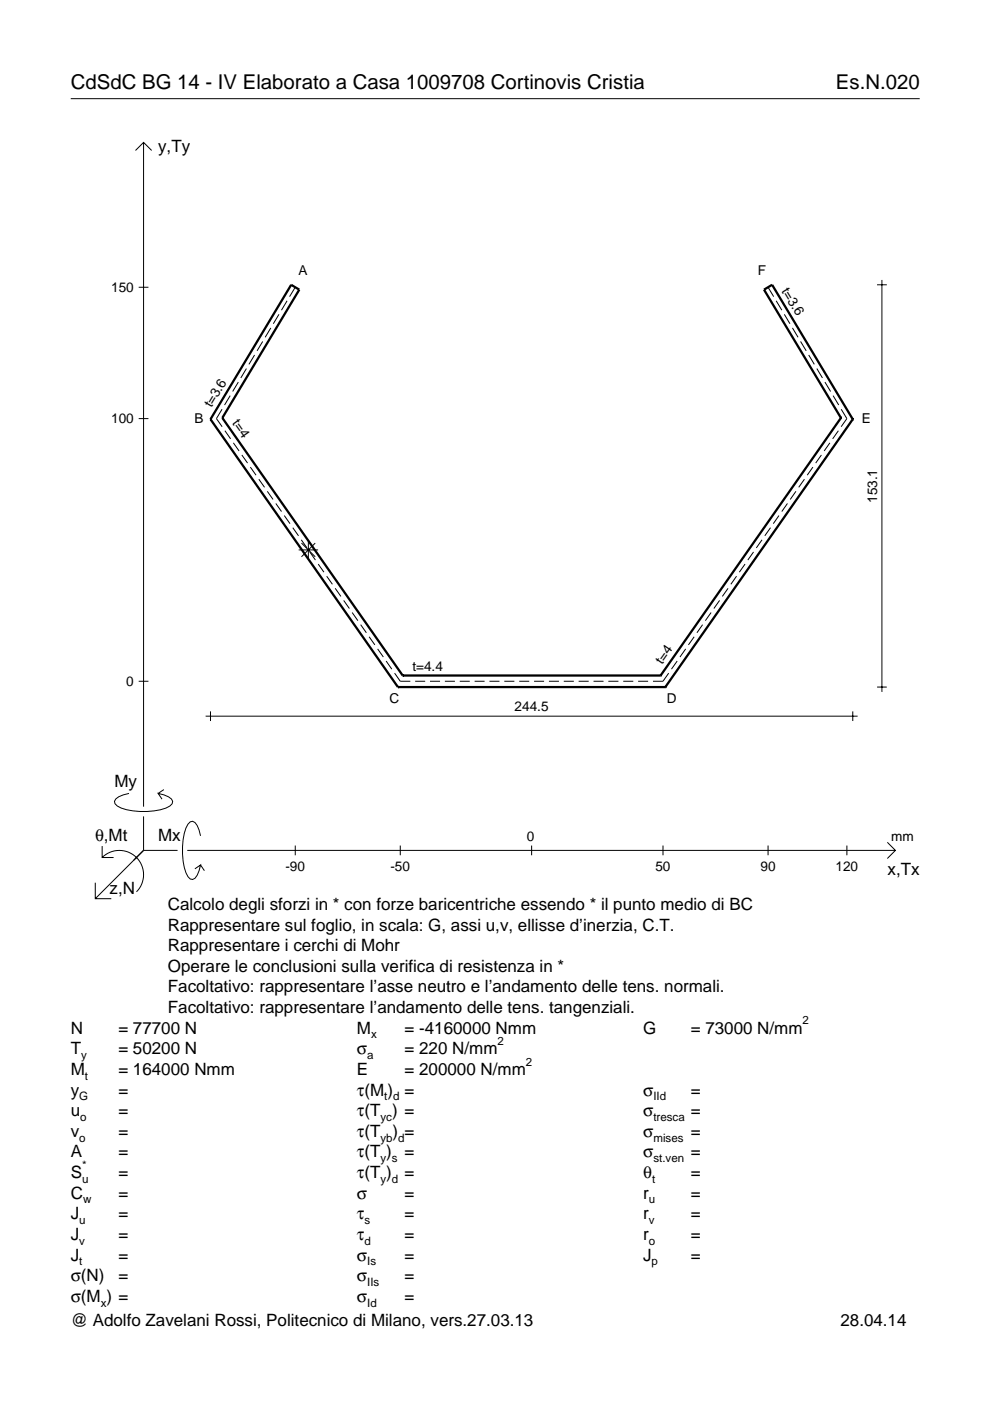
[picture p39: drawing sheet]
<svg xmlns="http://www.w3.org/2000/svg" width="210mm" height="297mm" viewBox="0 0 210 297" stroke-linecap="round" stroke-linejoin="round" font-family="sans-serif">
<defs><g id="words">
<g font-size="4.3">
<text x="15" y="18.9">CdSdC BG 14 - IV Elaborato a Casa 1009708 Cortinovis Cristia</text>
<text x="177.2" y="18.9">Es.N.020</text>
</g>
<g font-size="3.6">
<text x="33.5" y="32.3">y,Ty</text>
<text x="24.3" y="166.9">My</text>
<text x="20.1" y="178.2">θ,Mt</text>
<text x="33.5" y="178.2">Mx</text>
<text x="188.2" y="185.5">x,Tx</text>
<text x="23.2" y="189.6">z,N</text>
<text x="35.6" y="192.9">Calcolo degli sforzi in * con forze baricentriche essendo * il punto medio di BC</text>
<text x="35.6" y="197.3">Rappresentare sul foglio, in scala: G, assi u,v, ellisse d’inerzia, C.T.</text>
<text x="35.6" y="201.7">Rappresentare i cerchi di Mohr</text>
<text x="35.6" y="206">Operare le conclusioni sulla verifica di resistenza in *</text>
<text x="35.6" y="210.4">Facoltativo: rappresentare l’asse neutro e l’andamento delle tens. normali.</text>
<text x="35.6" y="214.8">Facoltativo: rappresentare l’andamento delle tens. tangenziali.</text>
<text x="15" y="219.2">N</text>
<text x="25.1" y="219.2">= 77700 N</text>
<text x="75.7" y="219.2">M</text>
<text x="85.8" y="219.2">= -4160000 Nmm</text>
<text x="136.4" y="219.2">G</text>
<text x="146.5" y="219.2">= 73000 N/mm</text>
<text x="15" y="227.9">M</text>
<text x="15" y="223.5">T</text>
<text x="25.1" y="227.9">= 164000 Nmm</text>
<text x="25.1" y="223.5">= 50200 N</text>
<text x="75.7" y="223.5">σ</text>
<text x="75.7" y="227.9">E</text>
<text x="85.8" y="223.5">= 220 N/mm</text>
<text x="85.8" y="227.9">= 200000 N/mm</text>
<text x="15" y="232.3">y</text>
<text x="25.1" y="232.3">=</text>
<text x="75.7" y="232.3">τ(M ) =</text>
<text x="136.4" y="232.3">σ</text>
<text x="146.5" y="232.3">=</text>
<text x="15" y="236.7">u</text>
<text x="25.1" y="236.7">=</text>
<text x="75.7" y="236.7">τ(T ) =</text>
<text x="136.4" y="236.7">σ</text>
<text x="146.5" y="236.7">=</text>
<text x="15" y="245.4">A</text>
<text x="15" y="241">v</text>
<text x="25.1" y="241">=</text>
<text x="25.1" y="245.4">=</text>
<text x="75.7" y="245.4">τ(T )</text>
<text x="75.7" y="241">τ(T</text>
<text x="83.3" y="241">) =</text>
<text x="85.8" y="245.4">=</text>
<text x="136.4" y="241">σ</text>
<text x="136.4" y="245.4">σ</text>
<text x="146.5" y="241">=</text>
<text x="146.5" y="245.4">=</text>
<text x="15" y="249.8">S</text>
<text x="25.1" y="249.8">=</text>
<text x="75.7" y="249.8">τ(T )</text>
<text x="85.8" y="249.8">=</text>
<text x="136.4" y="249.8">θ</text>
<text x="146.5" y="249.8">=</text>
<text x="15" y="254.2">C</text>
<text x="25.1" y="254.2">=</text>
<text x="75.7" y="254.2">σ</text>
<text x="85.8" y="254.2">=</text>
<text x="136.4" y="254.2">r</text>
<text x="146.5" y="254.2">=</text>
<text x="15" y="262.9">J</text>
<text x="15" y="258.5">J</text>
<text x="25.1" y="262.9">=</text>
<text x="25.1" y="258.5">=</text>
<text x="75.7" y="258.5">τ</text>
<text x="75.7" y="262.9">τ</text>
<text x="85.8" y="258.5">=</text>
<text x="85.8" y="262.9">=</text>
<text x="136.4" y="262.9">r</text>
<text x="136.4" y="258.5">r</text>
<text x="146.5" y="262.9">=</text>
<text x="146.5" y="258.5">=</text>
<text x="15" y="267.3">J</text>
<text x="25.1" y="267.3">=</text>
<text x="75.7" y="267.3">σ</text>
<text x="85.8" y="267.3">=</text>
<text x="136.4" y="267.3">J</text>
<text x="146.5" y="267.3">=</text>
<text x="15" y="271.7">σ(N)</text>
<text x="25.1" y="271.7">=</text>
<text x="75.7" y="271.7">σ</text>
<text x="85.8" y="271.7">=</text>
<text x="15" y="276">σ(M ) =</text>
<text x="15" y="281.2">@ Adolfo Zavelani Rossi, Politecnico di Milano, vers.27.03.13</text>
<text x="75.7" y="276">σ</text>
<text x="85.8" y="276">=</text>
<text x="178.2" y="281.2">28.04.14</text>
</g>
<g font-size="2.9">
<text x="63.3" y="58.3">A</text>
<text x="160.7" y="58.3">F</text>
<text x="23.6" y="61.9">150</text>
<text x="165.6" y="61.6" transform="rotate(59 165.6 61.6)">t=3.6</text>
<text x="23.6" y="89.8">100</text>
<text x="41.2" y="89.7">B</text>
<text x="44.8" y="86.6" transform="rotate(-59 44.8 86.6)">t=3.6</text>
<text x="49.2" y="89.7" transform="rotate(55 49.2 89.7)">t=4</text>
<text x="182.7" y="89.7">E</text>
<text x="186" y="106.6" transform="rotate(-90 186 106.6)">153.1</text>
<text x="87.4" y="142.2">t=4.4</text>
<text x="140.4" y="140.9" transform="rotate(-55 140.4 140.9)">t=4</text>
<text x="26.8" y="145.4">0</text>
<text x="82.6" y="149.1">C</text>
<text x="141.4" y="149.1">D</text>
<text x="109.1" y="150.8">244.5</text>
<text x="111.7" y="178.2">0</text>
<text x="189" y="178.2">mm</text>
<text x="60.5" y="184.7">-90</text>
<text x="82.8" y="184.7">-50</text>
<text x="139" y="184.7">50</text>
<text x="161.2" y="184.7">90</text>
<text x="177.2" y="184.7">120</text>
</g>
<g font-size="2.4">
<text x="78.7" y="220.2">x</text>
<text x="105.5" y="221.5">2</text>
<text x="170.2" y="217.2">2</text>
<text x="17.2" y="224.5">y</text>
<text x="77.9" y="224.5">a</text>
<text x="111.5" y="225.9">2</text>
<text x="16.8" y="233.3">G</text>
<text x="18" y="228.9">t</text>
<text x="81.5" y="233.3">t d</text>
<text x="138.5" y="233.3">IId</text>
<text x="17" y="237.7">o</text>
<text x="80.7" y="237.7">yc</text>
<text x="138.5" y="237.7">tresca</text>
<text x="16.8" y="242">o</text>
<text x="80.7" y="242">yb d</text>
<text x="138.5" y="242">mises</text>
<text x="17.4" y="250.8">u</text>
<text x="17.4" y="247.8">*</text>
<text x="80.7" y="246.4">y s</text>
<text x="80.7" y="250.8">y d</text>
<text x="138.2" y="250.8">t</text>
<text x="138.5" y="246.4">st.ven</text>
<text x="17.6" y="255.2">w</text>
<text x="137.6" y="255.2">u</text>
<text x="16.8" y="263.9">v</text>
<text x="16.8" y="259.5">u</text>
<text x="77.3" y="259.5">s</text>
<text x="77.3" y="263.9">d</text>
<text x="137.6" y="263.9">o</text>
<text x="137.6" y="259.5">v</text>
<text x="16.8" y="268.3">t</text>
<text x="77.9" y="268.3">Is</text>
<text x="138.2" y="268.3">p</text>
<text x="77.9" y="272.7">IIs</text>
<text x="21.4" y="277">x</text>
<text x="77.9" y="277">Id</text>
</g>
</g></defs>
<g fill="none" stroke="#000" stroke-width=".21">
<path d="M15 20.9h180M28.7 31.9l1.7-1.7 1.8 1.7M30.4 30.2v140.8M187 59.4v87.3M29.4 60.9h2.1M52.2 78.1l-1.1 2M54 75.3l-1.2 2M55.7 72.4l-1.2 2M57.4 69.5l-1.2 2M59.1 66.6l-1.2 2M60.9 63.8l-1.2 2M62.6 60.9l-1.2 2"/>
<path d="M162.8 60.9l1.2 2M164.6 63.8l1.2 2M166.3 66.6l1.2 2M168 69.5l1.2 2M169.7 72.4l1.2 2M171.5 75.3l1.2 2M173.2 78.1l1.2 2M186 60.4h2M29.4 88.8h2.1M47.1 86.8l-1.2 2 1.2 1.7M47.7 91.3l1.2 1.7M48.8 83.9l-1.2 2"/>
<path d="M49.5 93.9l1.2 1.7M50.5 81l-1.2 2M51.3 96.5l1.2 1.7M53.1 99l1.2 1.8M172.4 99l-1.3 1.8M174.2 96.5l-1.3 1.7M174.9 81l1.2 2M176 93.9l-1.3 1.7M176.6 83.9l1.2 2M177.8 91.3l-1.3 1.7M178.4 86.8l1.2 2-1.3 1.7M54.9 101.6l1.2 1.7"/>
<path d="M56.7 104.2l1.2 1.7M58.5 106.7l1.2 1.8M60.3 109.3l1.2 1.7M62.1 111.9l1.2 1.7M63.3 116.6h4.1M63.9 114.5l1.2 1.7M63.9 115.1l2.9 3M65.4 114.5v4.2M65.7 117l1.2 1.7M66.8 115.1l-2.9 3M67.5 119.6l1.2 1.7M158 119.6l-1.2 1.7"/>
<path d="M159.8 117l-1.2 1.7M161.6 114.5l-1.2 1.7M163.4 111.9l-1.2 1.7M165.2 109.3l-1.2 1.7M167 106.7l-1.2 1.8M168.8 104.2l-1.3 1.7M170.6 101.6l-1.3 1.7M69.3 122.2l1.2 1.7M71.1 124.7l1.2 1.8M72.9 127.3l1.2 1.7M74.7 129.9l1.2 1.7M76.5 132.4l1.2 1.8"/>
<path d="M78.3 135l1.2 1.7M80.1 137.6l1.2 1.7M145.4 137.6l-1.2 1.7M147.2 135l-1.2 1.7M149 132.4l-1.2 1.8M150.8 129.9l-1.2 1.7M152.6 127.3l-1.2 1.7M154.4 124.7l-1.2 1.8M156.2 122.2l-1.2 1.7M29.4 144.4h2.1M43.6 151.8h138.2M44.6 150.8v2.1"/>
<path d="M81.9 140.2l1.2 1.7M83.7 142.7l1.2 1.7h2.1M88 144.4h2.1M91.2 144.4h2.1M94.3 144.4h2.1M97.5 144.4h2.1M100.6 144.4h2.1M103.8 144.4h2.1M106.9 144.4h2.2M110.1 144.4h2.1M113.2 144.4h2.2M116.4 144.4h2.1"/>
<path d="M119.5 144.4h2.2M122.7 144.4h2.1M125.8 144.4h2.2M129 144.4h2.1M132.1 144.4h2.2M135.3 144.4h2.1M141.8 142.7l-1.2 1.7h-2.2M143.6 140.2l-1.2 1.7M180.8 150.8v2.1M186 145.7h2M21.7 179.4v2.4h2.4M27.3 168.2a3.6 3.6 0 0 0-3 1.7l.1 .5a5.6 5.6 0 0 0 3.8 1.5 13.4 13.4 0 0 0 7.8-1l.5-.5 .1-.5a3.6 3.6 0 0 0-3.1-1.7l.8 1.2"/>
<path d="M30.4 173.1v7.2M34.7 167.4l-1.2 .8M42.5 177.2a3.6 3.6 0 0 0-1.7-3.1l-.5 .2a5.7 5.7 0 0 0-1.5 3.7 13.3 13.3 0 0 0 1 7.9l.5 .5 .5 .1a3.6 3.6 0 0 0 1.7-3.1l-1.2 .8M62.6 179.3v2M84.9 179.3v2M112.7 179.3v2M140.6 179.3v2M162.8 179.3v2M179.6 179.3v2M188.1 178.6l1.7 1.7-1.7 1.7M20.2 187.2v3.3h3.4M21.7 181.8a5.1 5.1 0 0 1 7.2 0 5.1 5.1 0 0 1 0 7.3"/>
<path d="M30.4 180.3l-10.2 10.2M30.4 180.3h7.2M39.7 180.3h150.1M42.5 183.4l.8 1.2"/>
</g>
<g fill="none" stroke="#000" stroke-width=".48">
<path d="M44.6 88.9h.1M44.6 88.9l39.8 56.8M47.1 88.6h.1M47.1 88.6l16.4-27.2-1.8-1-17.1 28.5M47.1 88.6l38.3 54.6M178.3 88.6h.1M178.3 88.6l-38.2 54.6M178.3 88.6l-16.3-27.2 1.7-1 17.1 28.5M180.8 88.9h.1M180.8 88.9l-39.7 56.8M84.4 145.7h.1M84.4 145.7h56.7"/>
<path d="M85.4 143.2h.1M85.4 143.2h54.7M140.1 143.2h.1M141.1 145.7h.1"/>
</g>
<use href="#words"/>
</svg>
